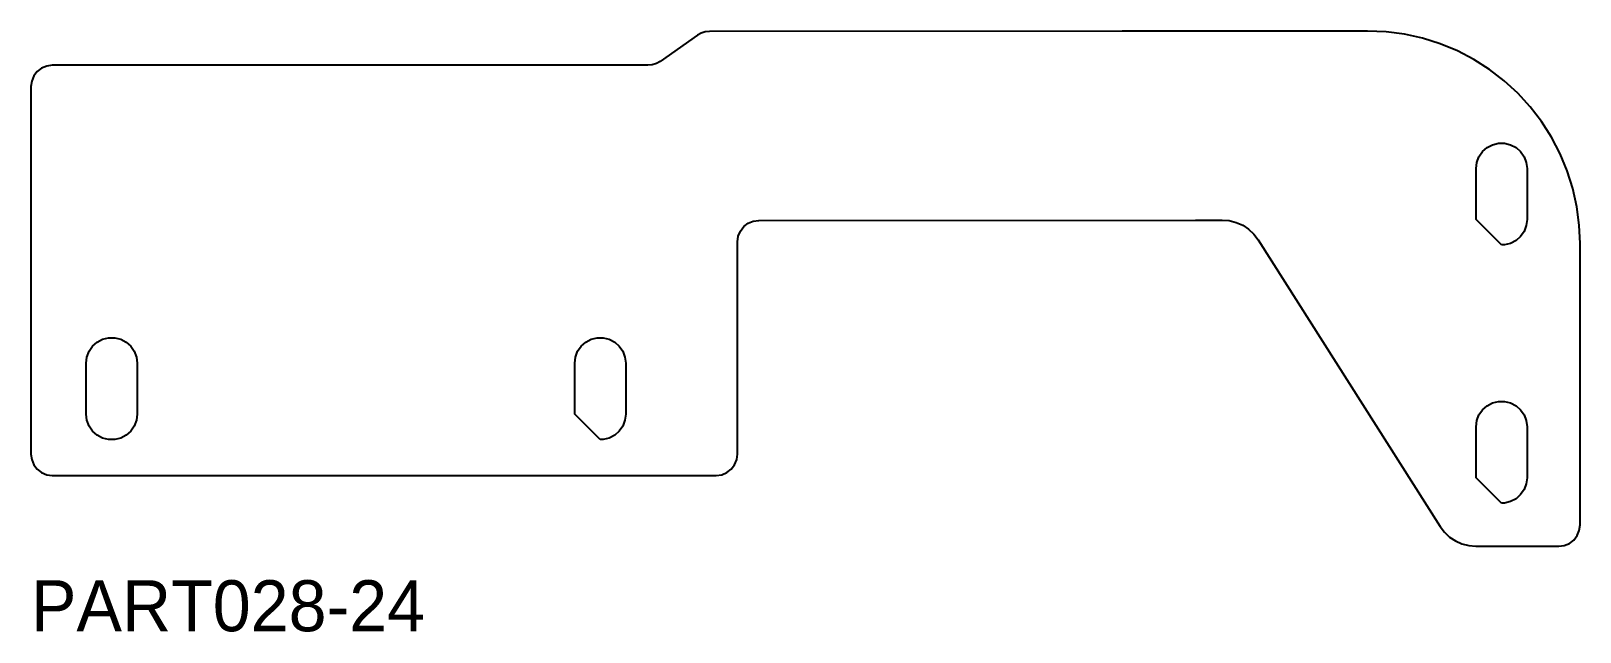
# Model space of a CAD drawing. Header units: millimetres. Extents: x 0 to 7985, y -20 to 1906.
# Drawn here: x 7620.1 to 7984.7, y 927.6 to 1068.9 of the extents above; entities that cross this region are included whole.
import ezdxf

# ---------------------------------------------------------------- set-up
doc = ezdxf.new("R2010")
doc.units = ezdxf.units.MM
doc.layers.add('LABEL', color=7, linetype='Continuous')
doc.layers.add('PART028-24', color=7, linetype='Continuous')

msp = doc.modelspace()

# ---------------------------------------------------------------- linework, layer by layer
at = {"layer": 'PART028-24'}
for points in [[(7786.3631, 1019.3974), (7786.5333, 1020.6908), (7787.0322, 1021.8961), (7787.826, 1022.9314), (7788.8606, 1023.726), (7790.0655, 1024.2261), (7791.3587, 1024.3974), (7894.2048, 1024.4872), (7894.2793, 1024.4873), (7895.5162, 1024.4883), (7900.4657, 1024.4927), (7902.1345, 1024.3539), (7903.7567, 1023.9387), (7905.2869, 1023.2586), (7906.6821, 1022.3326), (7907.9033, 1021.1869), (7908.9161, 1019.8534), (7951.7484, 952.4038), (7952.7603, 951.0715), (7953.9801, 949.9264), (7955.3738, 949.0008), (7956.9023, 948.3205), (7958.5229, 947.9045), (7960.1901, 947.7646), (7979.6889, 947.7646), (7980.983, 947.9349), (7982.1889, 948.4344), (7983.2244, 949.229), (7984.019, 950.2646), (7984.5185, 951.4705), (7984.6889, 952.7646), (7984.6889, 1018.9442), (7984.4987, 1023.3021), (7983.9293, 1027.6267), (7982.9852, 1031.8853), (7981.6735, 1036.0453), (7980.0043, 1040.0752), (7977.9901, 1043.9443), (7975.6465, 1047.6232), (7972.9911, 1051.0837), (7970.0441, 1054.2997), (7966.8282, 1057.2466), (7963.3676, 1059.902), (7959.6887, 1062.2456), (7955.8196, 1064.2597), (7951.7897, 1065.929), (7947.6296, 1067.2406), (7943.371, 1068.1847), (7939.0464, 1068.754), (7934.6886, 1068.9442), (7895.5162, 1068.944), (7894.972, 1068.944), (7894.2793, 1068.944), (7876.9481, 1068.9439), (7779.7845, 1068.859), (7778.7723, 1068.7546), (7777.8022, 1068.4475), (7776.9145, 1067.9503), (7768.1504, 1061.7929), (7767.2613, 1061.2951), (7766.2897, 1060.9879), (7765.2761, 1060.8841), (7625.0511, 1060.8841), (7623.757, 1060.7137), (7622.5511, 1060.2142), (7621.5156, 1059.4196), (7620.721, 1058.3841), (7620.2215, 1057.1782), (7620.0511, 1055.8841), (7620.0511, 1014.1482), (7620.0511, 1005.891), (7620.0511, 969.4196), (7620.2215, 968.1255), (7620.721, 966.9196), (7621.5156, 965.8841), (7622.5511, 965.0895), (7623.757, 964.59), (7625.0511, 964.4196), (7781.3631, 964.4196), (7782.6572, 964.59), (7783.8631, 965.0895), (7784.8986, 965.884), (7785.6932, 966.9196), (7786.1927, 968.1255), (7786.3631, 969.4196), (7786.3631, 1005.891), (7786.3631, 1014.1482)], [(7966.1722, 1018.6437), (7960.216, 1024.5999), (7960.216, 1036.5999), (7960.3903, 1038.0358), (7960.9032, 1039.3882), (7961.7249, 1040.5786), (7962.8076, 1041.5378), (7964.0883, 1042.21), (7965.4927, 1042.5562), (7966.9392, 1042.5562), (7968.3436, 1042.21), (7969.6244, 1041.5378), (7970.707, 1040.5786), (7971.5287, 1039.3882), (7972.0416, 1038.0358), (7972.216, 1036.5999), (7972.2159, 1024.5999), (7972.0416, 1023.164), (7971.5287, 1021.8116), (7970.707, 1020.6212), (7969.6243, 1019.662), (7968.3436, 1018.9898), (7966.9392, 1018.6437)], [(7633.0511, 990.8196), (7633.2255, 992.2555), (7633.7384, 993.6079), (7634.5601, 994.7983), (7635.6427, 995.7575), (7636.9235, 996.4297), (7638.3279, 996.7758), (7639.7743, 996.7758), (7641.1787, 996.4297), (7642.4595, 995.7575), (7643.5422, 994.7983), (7644.3639, 993.6079), (7644.8768, 992.2555), (7645.0511, 990.8196), (7645.0511, 978.8196), (7644.8768, 977.3837), (7644.3638, 976.0313), (7643.5422, 974.8409), (7642.4595, 973.8817), (7641.1787, 973.2095), (7639.7743, 972.8633), (7638.3279, 972.8633), (7636.9235, 973.2095), (7635.6427, 973.8817), (7634.56, 974.8409), (7633.7384, 976.0313), (7633.2255, 977.3837), (7633.0511, 978.8196)], [(7754.0074, 972.8633), (7748.0511, 978.8196), (7748.0511, 990.8196), (7748.2254, 992.2555), (7748.7384, 993.6079), (7749.56, 994.7983), (7750.6427, 995.7575), (7751.9235, 996.4297), (7753.3279, 996.7758), (7754.7743, 996.7758), (7756.1787, 996.4297), (7757.4595, 995.7575), (7758.5422, 994.7983), (7759.3639, 993.6079), (7759.8768, 992.2555), (7760.0511, 990.8196), (7760.0511, 978.8196), (7759.8767, 977.3837), (7759.3638, 976.0313), (7758.5422, 974.8409), (7757.4595, 973.8817), (7756.1787, 973.2095), (7754.7743, 972.8633)], [(7966.1723, 957.9197), (7960.216, 963.876), (7960.216, 975.876), (7960.3903, 977.3119), (7960.9032, 978.6643), (7961.7249, 979.8547), (7962.8076, 980.8139), (7964.0883, 981.4861), (7965.4927, 981.8322), (7966.9392, 981.8322), (7968.3436, 981.4861), (7969.6244, 980.8139), (7970.707, 979.8547), (7971.5287, 978.6643), (7972.0416, 977.3119), (7972.216, 975.876), (7972.2159, 963.876), (7972.0416, 962.4401), (7971.5287, 961.0877), (7970.707, 959.8973), (7969.6243, 958.9381), (7968.3436, 958.2659), (7966.9392, 957.9197)]]:
    msp.add_lwpolyline(points, close=True, dxfattribs=at)

# ---------------------------------------------------------------- texts
at = {"layer": 'LABEL'}
msp.add_text('PART028-24', height=12, dxfattribs=at).set_placement((7620.0511, 927.7646))

doc.saveas('drawing.dxf')
